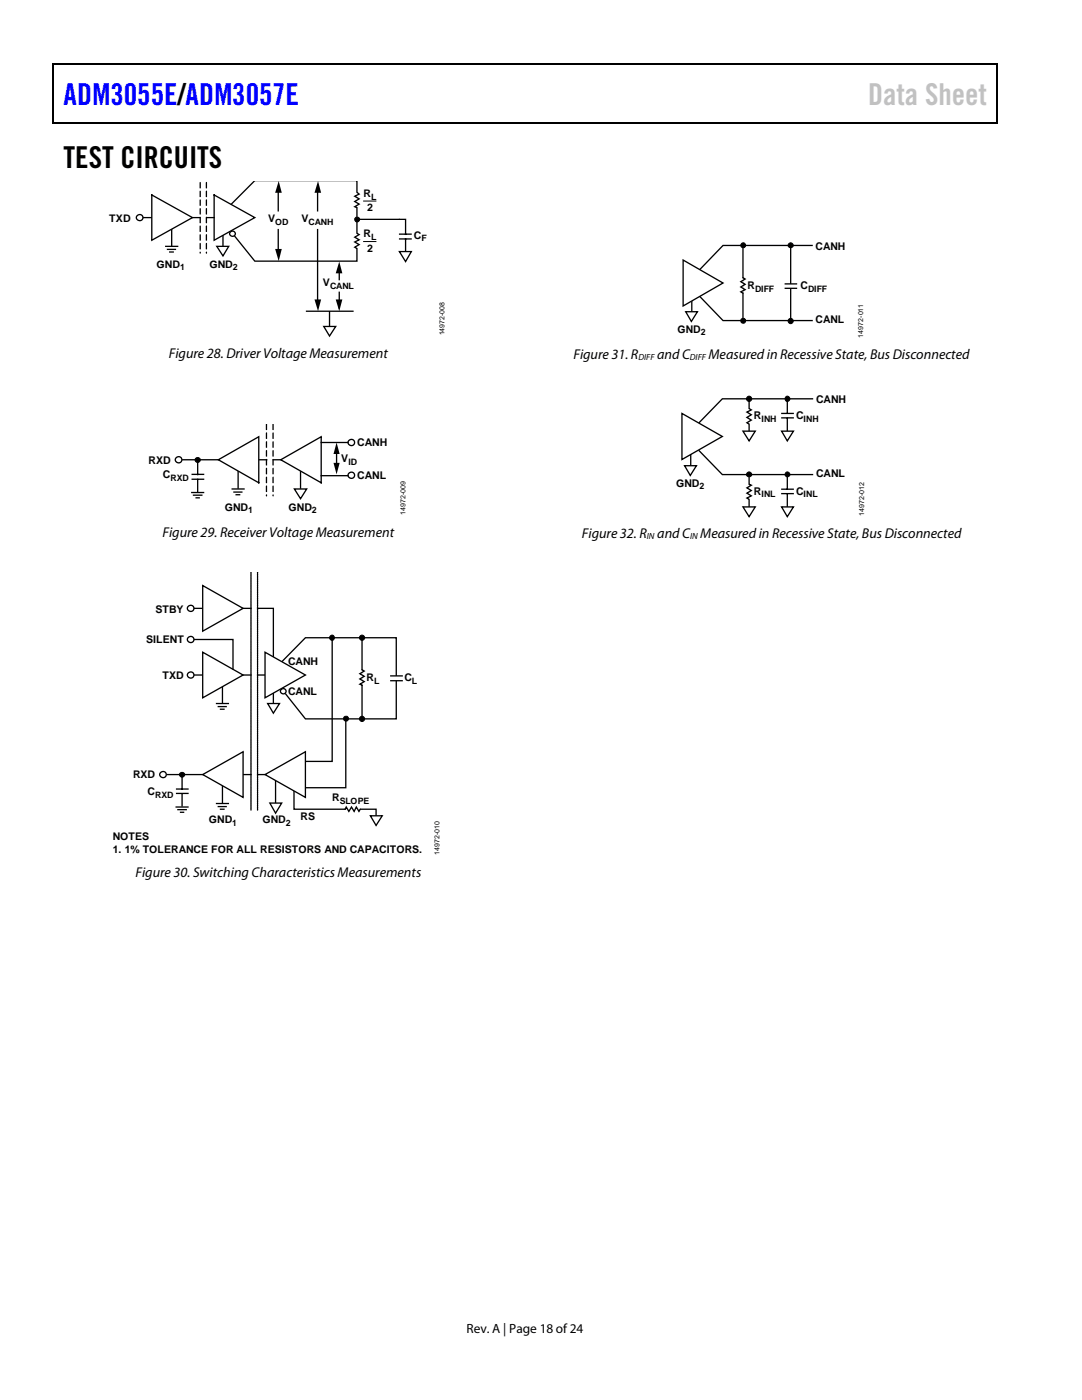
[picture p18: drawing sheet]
<svg xmlns="http://www.w3.org/2000/svg" width="216mm" height="279mm" viewBox="0 0 216 279" stroke-linecap="round" stroke-linejoin="round" font-family="sans-serif">
<defs><g id="words">
<text font-size="6" fill="#00f" x="12.7" y="20.9">ADM3055E/ADM3057E</text>
<text font-size="6" fill="#c1c1c1" x="173.2" y="20.9">Data Sheet</text>
<text font-size="6" x="12.7" y="33.6">TEST CIRCUITS</text>
<g font-size="2.8">
<text x="33.7" y="71.4">Figure 28. Driver Voltage Measurement</text>
<text x="114.4" y="71.7">Figure 31. R</text>
<text x="131.1" y="71.7">and C</text>
<text x="141.4" y="71.7">Measured in Recessive State,Bus Disconnected</text>
<text x="32.4" y="107.2">Figure 29. Receiver Voltage Measurement</text>
<text x="116.1" y="107.4">Figure 32. R</text>
<text x="131.1" y="107.4">and C Measured in Recessive State,Bus Disconnected</text>
<text x="27.1" y="175">Figure 30. Switching Characteristics Measurements</text>
</g>
<text font-size="2.7" x="93.1" y="266">Rev. A | Page 18 of24</text>
<g font-size="2.1">
<text x="72.5" y="39.3">R</text>
<text x="21.8" y="44.3">TXD</text>
<text x="53.5" y="44.3">V</text>
<text x="60.2" y="44.3">V</text>
<text x="72.5" y="47.3">R</text>
<text x="73.2" y="42.1">2</text>
<text x="82.5" y="47.6">C</text>
<text x="31.2" y="53.4">GND</text>
<text x="41.8" y="53.4">GND</text>
<text x="73.2" y="50.2">2</text>
<text x="162.8" y="49.8">CANH</text>
<text x="64.4" y="57.2">V</text>
<text x="149.2" y="57.8">R</text>
<text x="159.7" y="57.8">C</text>
<text x="162.8" y="64.6">CANL</text>
<text x="135.2" y="66.4">GND</text>
<text x="150.4" y="83.6">R</text>
<text x="158.8" y="83.6">C</text>
<text x="162.8" y="80.5">CANH</text>
<text x="71.3" y="89">CANH</text>
<text x="29.7" y="92.6">RXD</text>
<text x="32.5" y="95.5">C</text>
<text x="68.1" y="92.3">V</text>
<text x="71.3" y="95.5">CANL</text>
<text x="162.8" y="95.3">CANL</text>
<text x="44.9" y="101.9">GND</text>
<text x="57.6" y="101.9">GND</text>
<text x="134.9" y="97.2">GND</text>
<text x="150.4" y="98.7">R</text>
<text x="158.8" y="98.7">C</text>
<text x="31" y="122.3">STBY</text>
<text x="29.2" y="128.4">SILENT</text>
<text x="32.4" y="135.5">TXD</text>
<text x="57.5" y="132.6">CANH</text>
<text x="73.2" y="136">R</text>
<text x="80.7" y="136">C</text>
<text x="57.5" y="138.7">CANL</text>
<text x="26.6" y="155.3">RXD</text>
<text x="29.5" y="158.6">C</text>
<text x="66.3" y="159.8">R</text>
<text x="22.5" y="167.7">NOTES</text>
<text x="41.7" y="164.3">GND</text>
<text x="52.4" y="164.3">GND</text>
<text x="60" y="163.6">RS</text>
<text x="22.5" y="170.2">1. 1% TOLERANCE FOR ALL RESISTORS AND CAPACITORS.</text>
</g>
<g font-size="1.8">
<text x="150.7" y="58.3">DIFF</text>
<text x="161.2" y="58.3">DIFF</text>
<text x="127.4" y="71.9">DIFF</text>
<text x="137.7" y="71.9">DIFF</text>
<text x="139.8" y="66.9">2</text>
<text x="152" y="84.1">INH</text>
<text x="160.4" y="84.1">INH</text>
<text x="69.5" y="92.8">ID</text>
<text x="34" y="96">RXD</text>
<text x="139.6" y="97.7">2</text>
<text x="152" y="99.2">INL</text>
<text x="160.4" y="99.2">INL</text>
<text x="49.5" y="102.4">1</text>
<text x="62.3" y="102.4">2</text>
<text x="129.1" y="107.6">IN</text>
<text x="137.7" y="107.6">IN</text>
<text x="74.7" y="136.5">L</text>
<text x="82.2" y="136.5">L</text>
<text x="31" y="159.2">RXD</text>
<text x="67.8" y="160.4">SLOPE</text>
<text x="46.4" y="164.9">1</text>
<text x="57" y="164.9">2</text>
</g>
<g font-size="1.7">
<text x="74.1" y="39.8">L</text>
<text x="54.9" y="44.8">OD</text>
<text x="61.6" y="44.8">CANH</text>
<text x="74.1" y="47.9">L</text>
<text x="35.9" y="53.9">1</text>
<text x="46.5" y="53.9">2</text>
<text x="84.1" y="48.1">F</text>
<text x="65.9" y="57.7">CANL</text>
</g>
<g font-size="1.4">
<text x="88.7" y="66.9" transform="rotate(-90 88.7 66.9)">14972-008</text>
<text x="172.2" y="67.4" transform="rotate(-90 172.2 67.4)">14972-011</text>
<text x="80.9" y="102.8" transform="rotate(-90 80.9 102.8)">14972-009</text>
<text x="172.4" y="103" transform="rotate(-90 172.4 103)">14972-012</text>
<text x="87.7" y="170.6" transform="rotate(-90 87.7 170.6)">14972-010</text>
</g>
</g></defs>
<path d="M10.5 12.7h.3v1h-.3zM10.5 12.7h.3v.3h-.3zM133.3 12.7h.3v.3h-.3zM198.8 12.7h.2v1h-.2zM198.8 12.7h.2v.3h-.2zM10.5 24.4h.3v.2h-.3zM133.1 24.4h.2v.2h-.2zM198.8 24.4h.2v.2h-.2z" fill="#000"/>
<path d="M10.7 13.7v10.7M10.8 12.8h122.5M133.6 12.8h65.2M198.9 13.7v10.7M10.8 24.5h188" fill="none" stroke="#000" stroke-width=".25"/>
<path d="M44.5 45.8v3.2" fill="none" stroke="#000" stroke-width=".26"/>
<path d="M43.3 49.2h2.3l-1.1 1.9z" fill="#fff"/>
<path d="M43.3 49.2h2.3l-1.1 1.9z" fill="none" stroke="#000" stroke-width=".26"/>
<path d="M64.6 65.2h2.4l-1.2 1.9z" fill="#fff"/>
<path d="M64.6 65.2h2.4l-1.2 1.9z" fill="none" stroke="#000" stroke-width=".26"/>
<path d="M42.7 38.9l8.1 4.5-8.1 4.5z" fill="#fff"/>
<path d="M42.7 38.9l8.1 4.5-8.1 4.5zM28.5 43.4h11.4" fill="none" stroke="#000" stroke-width=".26"/>
<g fill="#000">
<path d="M39.9 50.2v.4l.2-.1zM39.9 48.5v1.3l.2-.1v-1.1zM39.9 46.7v1.3l.2-.1v-1zM39.9 45v1.3l.2-.1v-1zM39.9 43.3v1.3l.2-.1v-1.1zM39.9 41.5v1.3l.2-.1v-1zM39.9 39.8v1.3l.2-.1v-1zM39.9 38v1.3h.2v-1.1zM39.9 36.3v1.3l.2-.1v-1z"/>
<path d="M41.1 50.3v.2l.1 .1 .1-.3zM41.1 48.5v1.2l.1 .1 .1-1.3zM41.1 46.8v1.1l.1 .1 .1-1.2zM41.1 45v1.2l.1 .1 .1-1.3zM41.1 43.3v1.2l.1 .1 .1-1.3zM41.1 41.6v1.1l.1 .1 .1-1.2zM41.1 39.8v1.2l.1 .1 .1-1.3zM41.1 38.1v1.2h.1l.1-1.2zM41.1 36.4v1.1l.1 .1 .1-1.2z"/>
</g>
<circle cx="46.4" cy="46.6" r=".55" fill="#fff"/>
<g fill="none" stroke="#000" stroke-width=".26">
<path d="M71.3 43.8h9.6v3.1M79.6 47.7h2.6M79.6 46.7h2.6M80.9 47.6v2.7"/>
<circle cx="46.4" cy="46.6" r=".55"/>
</g>
<path d="M79.7 50.2h2.4l-1.2 2z" fill="#fff"/>
<path d="M50.8 36.1l-4.7 4.7M55.5 38v4.2M71.2 36.1v2.3l.5 .3-.9 .5 .9 .5-.9 .5 .9 .5-.9 .6 .4 .1v5.2l.5 .2-.9 .5 .9 .6-.9 .4 .9 .5-.9 .5 .4 .3v2.5h-20.4l-4-5M55.5 45.7v4.4M79.7 50.2h2.4l-1.2 2zM61.2 62.1h9.2M65.8 62.2v2.8" fill="none" stroke="#000" stroke-width=".26"/>
<g fill="#000">
<path d="M55.6 36.1l.6 2.4h-1.3zM54.9 49.7h1.3l-.6 2.4z"/>
<circle cx="71.3" cy="43.8" r=".49"/>
</g>
<circle cx="71.3" cy="43.8" r=".49" fill="none" stroke="#000" stroke-width=".2"/>
<circle cx="27.9" cy="43.4" r=".63" fill="#fff"/>
<g fill="none" stroke="#000" stroke-width=".26">
<path d="M63.4 38v4.2M32.9 49.2h2.7M33.3 49.8h1.8M33.7 50.3h1M34.3 45.8v3.2M63.4 45.7v14.5M67.7 54.1v1.8M67.7 58.2v3.4"/>
<circle cx="27.9" cy="43.4" r=".63"/>
</g>
<path d="M63.5 36.1l.6 2.4h-1.3zM62.8 59.8h1.3l-.6 2.3zM67.7 52.2l.6 2.4h-1.3zM67 59.8h1.3l-.6 2.3z" fill="#000"/>
<path d="M72.5 40.1h2.6M72.5 48.2h2.6" fill="none" stroke="#000" stroke-width=".2"/>
<path d="M30.3 38.9l8.1 4.5-8.1 4.5z" fill="#fff"/>
<path d="M30.3 38.9l8.1 4.5-8.1 4.5zM41.2 43.4h1.5M60 94.1v3.3" fill="none" stroke="#000" stroke-width=".26"/>
<path d="M58.7 97.6h2.5l-1.2 1.9z" fill="#fff"/>
<path d="M36.5 91.8h16.7M38.1 98.3h2.7M38.2 95.6h2.6M38.2 94.7h2.6M38.5 98.8h1.9M39 99.4h.9M39.4 92.1v2.7M39.4 95.6v2.7M58.7 97.6h2.5l-1.2 1.9z" fill="none" stroke="#000" stroke-width=".26"/>
<g fill="#000">
<path d="M53.1 98.7l-.1 .2 .2 .2 .1-.4zM53.1 96.9l-.1 1.2 .2 .1 .1-1.3zM53.1 95.2l-.1 1.1 .2 .1 .1-1.2zM53.1 93.4l-.1 1.2 .2 .1 .1-1.3zM53.1 91.6l-.1 1.2 .2 .1 .1-1.3zM53.1 89.9l-.1 1.1 .2 .1 .1-1.2zM53.1 88.1l-.1 1.2 .2 .1 .1-1.3zM53.1 86.3l-.1 1.2 .2 .1 .1-1.3zM53 84.7v1l.3 .1v-1.2z"/>
<path d="M54.4 98.7v.2l.1 .2 .1-.3-.1-.2zM54.4 96.9v1.2l.1 .1 .1-1.1-.1-.2zM54.4 95.2v1.1l.1 .1 .1-1.1-.1-.2zM54.4 93.4v1.2l.1 .1 .1-1.2-.1-.2zM54.4 91.6v1.2l.1 .1 .1-1.1-.1-.2zM54.4 89.9v1.1l.1 .1 .1-1.1-.1-.2zM54.4 88.1v1.2l.1 .1 .1-1.2-.1-.2zM54.4 86.3v1.2l.1 .1 .1-1.1-.1-.2zM54.4 84.7v1l.1 .1 .1-1.1z"/>
<circle cx="39.5" cy="91.8" r=".51"/>
</g>
<circle cx="39.5" cy="91.8" r=".51" fill="none" stroke="#000" stroke-width=".2"/>
<circle cx="35.7" cy="91.7" r=".63" fill="#fff"/>
<circle cx="35.7" cy="91.7" r=".63" fill="none" stroke="#000" stroke-width=".26"/>
<circle cx="70.1" cy="88.3" r=".63" fill="#fff"/>
<circle cx="70.1" cy="88.3" r=".63" fill="none" stroke="#000" stroke-width=".26"/>
<circle cx="70.1" cy="94.8" r=".63" fill="#fff"/>
<g fill="none" stroke="#000" stroke-width=".26">
<path d="M46.2 97.6h2.6M46.5 98.2h1.9M47 98.7h1M47.5 94.1v3.3M67.2 90.3v2.5"/>
<circle cx="70.1" cy="94.8" r=".63"/>
</g>
<path d="M66.5 92.4h1.3l-.6 2.3zM67.2 88.3l.6 2.3h-1.3z" fill="#000"/>
<path d="M56 91.8l8.1-4.6v9.1z" fill="#fff"/>
<path d="M54.5 91.8h1.5M56 91.8l8.1-4.6v9.1zM64.1 88.3h5.3M64.1 94.9h5.3" fill="none" stroke="#000" stroke-width=".26"/>
<path d="M43.6 91.8l8-4.6v9.1z" fill="#fff"/>
<path d="M43.6 91.8l8-4.6v9.1zM55 155.8v4.4" fill="none" stroke="#000" stroke-width=".26"/>
<path d="M53.8 160.3h2.4l-1.2 2z" fill="#fff"/>
<path d="M33.4 154.6h16.7M35.1 158.3h2.5M35.1 157.5h2.5M36.3 154.9v2.7M36.3 158.3v2.7M35 161.1h2.6M35.4 161.6h1.9M35.9 162.1h.9M53.8 160.3h2.4l-1.2 2z" fill="none" stroke="#000" stroke-width=".26"/>
<circle cx="36.4" cy="154.6" r=".5" fill="#000"/>
<circle cx="36.4" cy="154.6" r=".5" fill="none" stroke="#000" stroke-width=".2"/>
<path d="M50.1 114.3v47.4M51.4 114.3v47.4" fill="none" stroke="#000" stroke-width=".26" stroke-dasharray=".3 .2"/>
<circle cx="32.5" cy="154.6" r=".63" fill="#fff"/>
<g fill="none" stroke="#000" stroke-width=".26">
<path d="M66.3 127.3v24.7h-5.4M44.4 156.9v3.3M51.4 154.6h1.5M58.7 157.9v3.6h16.3v1.3M69 143.5v13.7h-8.1M43.1 160.4h2.6M43.4 161h1.9M43.9 161.5h.9"/>
<circle cx="32.5" cy="154.6" r=".63"/>
</g>
<path d="M40.4 154.6l8.1-4.6v9.1z" fill="#fff"/>
<path d="M40.4 154.6l8.1-4.6v9.1z" fill="none" stroke="#000" stroke-width=".26"/>
<path d="M52.9 154.6l8-4.6v9.1z" fill="#fff"/>
<path d="M54.5 137.1v3.1M52.9 154.6l8-4.6v9.1z" fill="none" stroke="#000" stroke-width=".26"/>
<path d="M53.4 140.4h2.4l-1.3 1.9z" fill="#fff"/>
<path d="M38.7 134.7h11.4M53.4 140.4h2.4l-1.3 1.9z" fill="none" stroke="#000" stroke-width=".26"/>
<circle cx="56.5" cy="138" r=".55" fill="#fff"/>
<g fill="none" stroke="#000" stroke-width=".26">
<path d="M56.2 132.1l4.7-4.8h18.2v16.2h-18.2l-4-5.1"/>
<circle cx="56.5" cy="138" r=".55"/>
</g>
<circle cx="38.1" cy="134.7" r=".63" fill="#fff"/>
<g fill="none" stroke="#000" stroke-width=".26">
<path d="M44.4 137.1v3.1M51.4 134.7h1.5M51.4 121.4h3.1v9.6M43.1 140.4h2.6M43.4 141h1.9M43.9 141.5h.9"/>
<circle cx="38.1" cy="134.7" r=".63"/>
</g>
<path d="M73.9 162.8h2.4l-1.3 1.9z" fill="#fff"/>
<path d="M73.9 162.8h2.4l-1.3 1.9z" fill="none" stroke="#000" stroke-width=".26"/>
<path d="M69.1 161.2h2.8l-.2 .5h-2.8z" fill="#fff"/>
<path d="M72.2 127.3v16.2M68.7 161.5h.2l.2-.4 .5 .8 .5-.8 .6 .8 .4-.8 .5 .8 .4-.4" fill="none" stroke="#000" stroke-width=".26"/>
<g fill="#000">
<circle cx="66.2" cy="127.3" r=".49"/>
<circle cx="72.2" cy="127.3" r=".52"/>
<circle cx="69" cy="143.4" r=".49"/>
<circle cx="72.2" cy="143.5" r=".52"/>
</g>
<g fill="none" stroke="#000" stroke-width=".2">
<circle cx="66.2" cy="127.3" r=".49"/>
<circle cx="72.2" cy="127.3" r=".52"/>
<circle cx="69" cy="143.4" r=".49"/>
<circle cx="72.2" cy="143.5" r=".52"/>
</g>
<path d="M72 133.7l.4 .2v2.8l-.4-.1z" fill="#fff"/>
<path d="M72.2 133.6l.5 .3-.9 .6 .9 .5-.9 .5 .9 .5-.9 .6 .4 .1v.2" fill="none" stroke="#000" stroke-width=".26"/>
<path d="M52.9 130.2l8 4.5-8 4.6z" fill="#fff"/>
<path d="M52.9 130.2l8 4.5-8 4.6z" fill="none" stroke="#000" stroke-width=".26"/>
<path d="M40.4 130.2l8.1 4.5-8.1 4.6z" fill="#fff"/>
<path d="M38.7 121.4h11.4M40.4 130.2l8.1 4.5-8.1 4.6z" fill="none" stroke="#000" stroke-width=".26"/>
<circle cx="38.1" cy="121.4" r=".63" fill="#fff"/>
<g fill="none" stroke="#000" stroke-width=".26">
<path d="M38.7 127.6h7.8v5.9"/>
<circle cx="38.1" cy="121.4" r=".63"/>
</g>
<circle cx="38.1" cy="127.6" r=".63" fill="#fff"/>
<circle cx="38.1" cy="127.6" r=".63" fill="none" stroke="#000" stroke-width=".26"/>
<path d="M40.4 116.9l8.1 4.5-8.1 4.6z" fill="#fff"/>
<path d="M138 58.8v3.2M40.4 116.9l8.1 4.5-8.1 4.6zM77.8 135.9h2.6M77.8 134.9h2.6" fill="none" stroke="#000" stroke-width=".26"/>
<path d="M79.1 134.9v1" fill="none" stroke="#fff" stroke-width=".7" stroke-linecap="butt"/>
<path d="M136.8 62.2h2.4l-1.2 2z" fill="#fff"/>
<path d="M139.6 59.1l4.7 4.9h17.9M148.3 49v15.2M157.8 49v15.2M162.2 49h-17.9l-4.7 4.8M136.8 62.2h2.4l-1.2 2z" fill="none" stroke="#000" stroke-width=".26"/>
<g fill="#000">
<circle cx="148.3" cy="49" r=".48"/>
<circle cx="157.8" cy="49" r=".5"/>
<circle cx="148.3" cy="64" r=".49"/>
<circle cx="157.8" cy="64.1" r=".52"/>
</g>
<g fill="none" stroke="#000" stroke-width=".2">
<circle cx="148.3" cy="49" r=".48"/>
<circle cx="157.8" cy="49" r=".5"/>
<circle cx="148.3" cy="64" r=".49"/>
<circle cx="157.8" cy="64.1" r=".52"/>
</g>
<path d="M148 55.4l.4 .3v2.7l-.4-.1z" fill="#fff"/>
<path d="M148.3 55.3l.4 .4-.9 .5 .9 .5-.9 .6 .9 .5-.9 .4 .5 .4" fill="none" stroke="#000" stroke-width=".26"/>
<path d="M136.3 51.9l8 4.6-8 4.6z" fill="#fff"/>
<path d="M136.3 51.9l8 4.6-8 4.6zM156.6 57.5h2.5M156.6 56.7h2.5M137.8 89.5v3.3" fill="none" stroke="#000" stroke-width=".26"/>
<path d="M157.8 56.7v.9" fill="none" stroke="#fff" stroke-width=".7" stroke-linecap="butt"/>
<path d="M136.6 92.9h2.4l-1.3 2z" fill="#fff"/>
<path d="M157.1 79.9v2.7M162.3 79.6h-18.2l-4.7 4.9M136.6 92.9h2.4l-1.3 2zM139.4 89.8l4.7 4.9h18.2M155.9 83.4h2.5M155.9 82.5h2.5M157.1 83.4v2.6" fill="none" stroke="#000" stroke-width=".26"/>
<circle cx="157.1" cy="79.6" r=".51" fill="#000"/>
<circle cx="157.1" cy="79.6" r=".51" fill="none" stroke="#000" stroke-width=".2"/>
<path d="M156 86h2.3l-1.2 2z" fill="#fff"/>
<path d="M149.5 79.3v2.2l.4 .3-.9 .4 .9 .6-.9 .5 .9 .5-.9 .6 .5 .2v1.7M156 86h2.3l-1.2 2z" fill="none" stroke="#000" stroke-width=".26"/>
<circle cx="149.5" cy="79.6" r=".52" fill="#000"/>
<circle cx="149.5" cy="79.6" r=".52" fill="none" stroke="#000" stroke-width=".2"/>
<path d="M148.2 86h2.5l-1.2 2z" fill="#fff"/>
<path d="M148.2 86h2.5l-1.2 2zM155.9 98.5h2.5M155.9 97.6h2.5M157.1 95.1v2.6M157.1 98.5v2.7" fill="none" stroke="#000" stroke-width=".26"/>
<circle cx="157.1" cy="94.7" r=".49" fill="#000"/>
<circle cx="157.1" cy="94.7" r=".49" fill="none" stroke="#000" stroke-width=".2"/>
<path d="M156 101.2h2.3l-1.2 1.9z" fill="#fff"/>
<path d="M149.5 94.4v2.3l.4 .1-.9 .6 .9 .5-.9 .5 .9 .6-.9 .4 .5 .3v1.7M156 101.2h2.3l-1.2 1.9z" fill="none" stroke="#000" stroke-width=".26"/>
<circle cx="149.5" cy="94.7" r=".5" fill="#000"/>
<circle cx="149.5" cy="94.7" r=".5" fill="none" stroke="#000" stroke-width=".2"/>
<path d="M148.2 101.2h2.5l-1.2 1.9z" fill="#fff"/>
<path d="M148.2 101.2h2.5l-1.2 1.9z" fill="none" stroke="#000" stroke-width=".26"/>
<path d="M136.1 82.5l8 4.6-8 4.6z" fill="#fff"/>
<path d="M136.1 82.5l8 4.6-8 4.6z" fill="none" stroke="#000" stroke-width=".26"/>
<use href="#words"/>
</svg>
